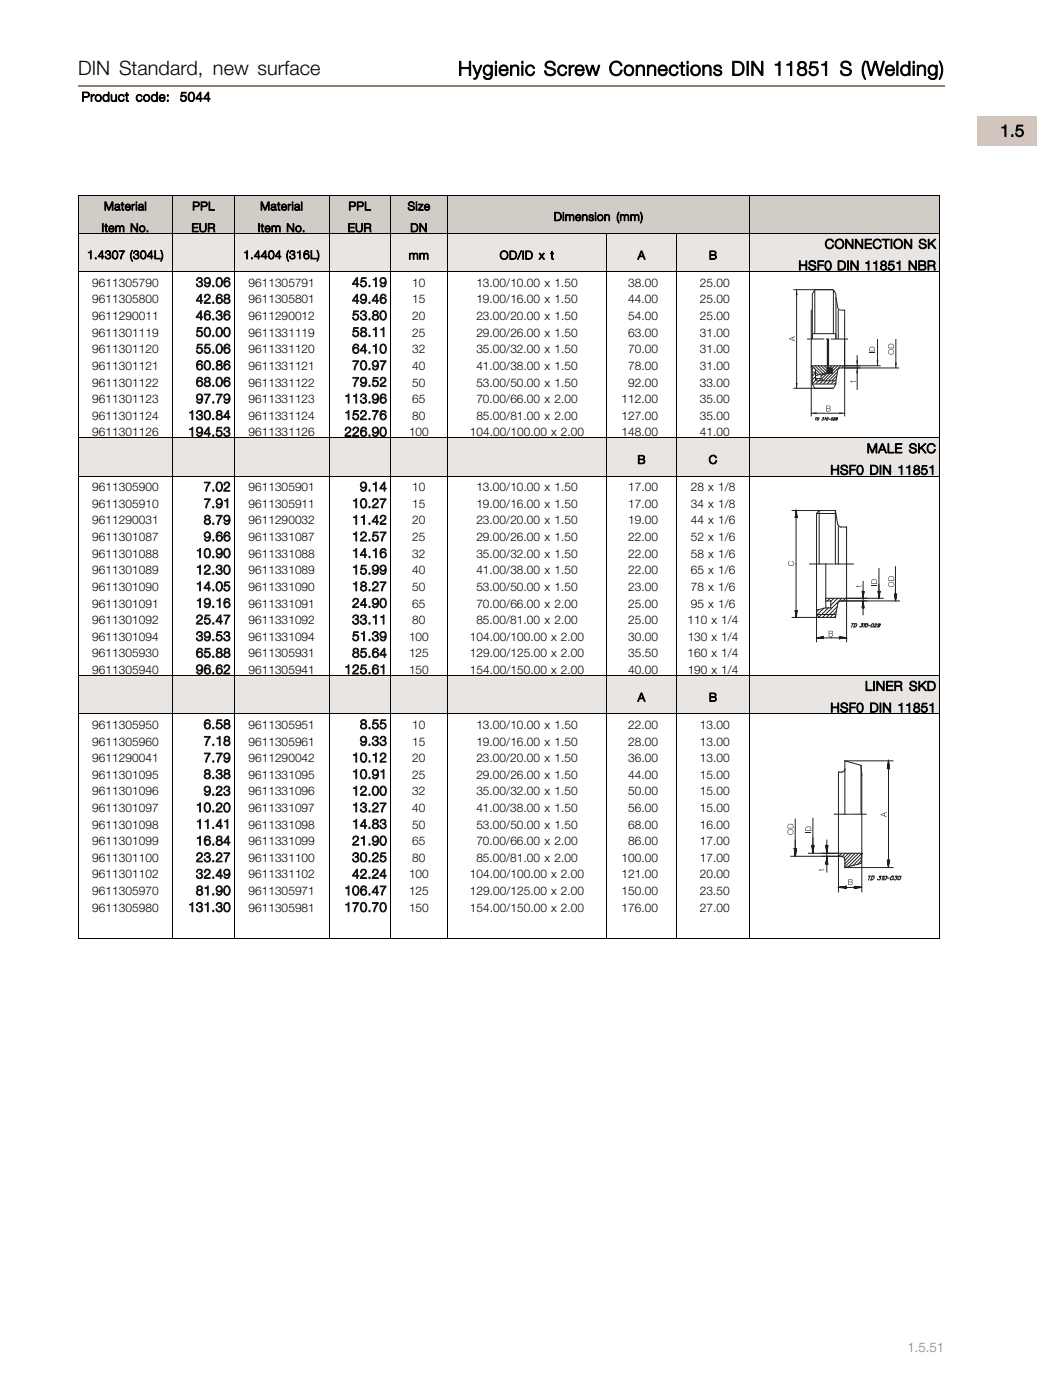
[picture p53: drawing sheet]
<svg xmlns="http://www.w3.org/2000/svg" width="220mm" height="297mm" viewBox="0 0 220 297" stroke-linecap="round" stroke-linejoin="round" font-family="sans-serif">
<defs><g id="words">
<g font-size="4.2">
<text x="16.6" y="16">DIN Standard, new surface</text>
<text x="97.2" y="16">Hygienic Screw Connections DIN 11851 S (Welding)</text>
</g>
<text font-size="3.5" x="212.1" y="29">1.5</text>
<g font-size="2.8">
<text x="17.3" y="21.5">Product code:</text>
<text x="38.2" y="21.5">5044</text>
<text x="174.9" y="52.8">CONNECTION SK</text>
<text x="169.3" y="57.3">HSF0 DIN 11851 NBR</text>
<text x="176.1" y="100.7">HSF0 DIN 11851</text>
<text x="183.8" y="96.2">MALE SKC</text>
<text x="183.5" y="146.6">LINER SKD</text>
<text x="176.1" y="151.2">HSF0 DIN 11851</text>
</g>
<g font-size="2.8" fill="#1c1714">
<text x="41.6" y="60.9">39.06</text>
<text x="41.6" y="64.4">42.68</text>
<text x="74.7" y="60.9">45.19</text>
<text x="74.7" y="64.4">49.46</text>
<text x="41.6" y="67.9">46.36</text>
<text x="41.6" y="71.5">50.00</text>
<text x="74.7" y="67.9">53.80</text>
<text x="74.7" y="71.5">58.11</text>
<text x="41.6" y="75">55.06</text>
<text x="74.7" y="75">64.10</text>
<text x="41.6" y="78.5">60.86</text>
<text x="41.6" y="82">68.06</text>
<text x="74.7" y="78.5">70.97</text>
<text x="74.7" y="82">79.52</text>
<text x="39.9" y="89.1">130.84</text>
<text x="41.6" y="85.6">97.79</text>
<text x="73" y="85.6">113.96</text>
<text x="73" y="89.1">152.76</text>
<text x="39.9" y="92.6">194.53</text>
<text x="73" y="92.6">226.90</text>
<text x="43.2" y="104.3">7.02</text>
<text x="43.2" y="107.8">7.91</text>
<text x="74.7" y="107.8">10.27</text>
<text x="76.3" y="104.3">9.14</text>
<text x="43.2" y="111.3">8.79</text>
<text x="74.7" y="111.3">11.42</text>
<text x="41.6" y="118.4">10.90</text>
<text x="43.2" y="114.8">9.66</text>
<text x="74.7" y="114.8">12.57</text>
<text x="74.7" y="118.4">14.16</text>
<text x="41.6" y="121.9">12.30</text>
<text x="41.6" y="125.4">14.05</text>
<text x="74.7" y="121.9">15.99</text>
<text x="74.7" y="125.4">18.27</text>
<text x="41.6" y="129">19.16</text>
<text x="74.7" y="129">24.90</text>
<text x="41.6" y="132.5">25.47</text>
<text x="41.6" y="136">39.53</text>
<text x="74.7" y="132.5">33.11</text>
<text x="74.7" y="136">51.39</text>
<text x="41.6" y="139.5">65.88</text>
<text x="41.6" y="143.1">96.62</text>
<text x="73" y="143.1">125.61</text>
<text x="74.7" y="139.5">85.64</text>
<text x="43.2" y="154.7">6.58</text>
<text x="76.3" y="154.7">8.55</text>
<text x="43.2" y="158.2">7.18</text>
<text x="43.2" y="161.8">7.79</text>
<text x="74.7" y="161.8">10.12</text>
<text x="76.3" y="158.2">9.33</text>
<text x="43.2" y="165.3">8.38</text>
<text x="74.7" y="165.3">10.91</text>
<text x="41.6" y="172.4">10.20</text>
<text x="43.2" y="168.8">9.23</text>
<text x="74.7" y="168.8">12.00</text>
<text x="74.7" y="172.4">13.27</text>
<text x="41.6" y="175.9">11.41</text>
<text x="41.6" y="179.4">16.84</text>
<text x="74.7" y="175.9">14.83</text>
<text x="74.7" y="179.4">21.90</text>
<text x="41.6" y="182.9">23.27</text>
<text x="74.7" y="182.9">30.25</text>
<text x="41.6" y="186.5">32.49</text>
<text x="41.6" y="190">81.90</text>
<text x="73" y="190">106.47</text>
<text x="74.7" y="186.5">42.24</text>
<text x="39.9" y="193.5">131.30</text>
<text x="73" y="193.5">170.70</text>
</g>
<text font-size="2.8" fill="#937d72" x="192.4" y="287">1.5.51</text>
<g font-size="2.5">
<text x="22.1" y="44.6">Material</text>
<text x="40.8" y="44.6">PPL</text>
<text x="55.2" y="44.6">Material</text>
<text x="73.9" y="44.6">PPL</text>
<text x="86.4" y="44.6">Size</text>
<text x="117.4" y="46.9">Dimension (mm)</text>
<text x="21.5" y="49.2">Item No.</text>
<text x="40.6" y="49.2">EUR</text>
<text x="54.7" y="49.2">Item No.</text>
<text x="73.7" y="49.2">EUR</text>
<text x="87" y="49.2">DN</text>
<text x="18.5" y="55">1.4307 (304L)</text>
<text x="51.6" y="55">1.4404 (316L)</text>
<text x="86.7" y="55.1">mm</text>
<text x="106" y="55.1">OD/ID x t</text>
<text x="135.2" y="55.1">A</text>
<text x="150.4" y="55.1">B</text>
<text x="19.6" y="60.9">9611305790</text>
<text x="19.6" y="64.4">9611305800</text>
<text x="52.7" y="60.9">9611305791</text>
<text x="52.7" y="64.4">9611305801</text>
<text x="87.4" y="60.9">10</text>
<text x="87.4" y="64.4">15</text>
<text x="101" y="60.9">13.00/10.00 x 1.50</text>
<text x="101" y="64.4">19.00/16.00 x 1.50</text>
<text x="133.3" y="60.9">38.00</text>
<text x="133.3" y="64.4">44.00</text>
<text x="148.4" y="60.9">25.00</text>
<text x="148.4" y="64.4">25.00</text>
<text x="19.6" y="67.9">9611290011</text>
<text x="19.6" y="71.5">9611301119</text>
<text x="52.7" y="67.9">9611290012</text>
<text x="52.7" y="71.5">9611331119</text>
<text x="87.4" y="67.9">20</text>
<text x="87.4" y="71.5">25</text>
<text x="101" y="67.9">23.00/20.00 x 1.50</text>
<text x="101" y="71.5">29.00/26.00 x 1.50</text>
<text x="133.3" y="67.9">54.00</text>
<text x="133.3" y="71.5">63.00</text>
<text x="148.4" y="67.9">25.00</text>
<text x="148.4" y="71.5">31.00</text>
<text x="19.6" y="75">9611301120</text>
<text x="52.7" y="75">9611331120</text>
<text x="87.4" y="75">32</text>
<text x="101" y="75">35.00/32.00 x 1.50</text>
<text x="133.3" y="75">70.00</text>
<text x="148.4" y="75">31.00</text>
<text x="19.6" y="78.5">9611301121</text>
<text x="19.6" y="82">9611301122</text>
<text x="52.7" y="78.5">9611331121</text>
<text x="52.7" y="82">9611331122</text>
<text x="87.4" y="78.5">40</text>
<text x="87.4" y="82">50</text>
<text x="101" y="78.5">41.00/38.00 x 1.50</text>
<text x="101" y="82">53.00/50.00 x 1.50</text>
<text x="133.3" y="78.5">78.00</text>
<text x="133.3" y="82">92.00</text>
<text x="148.4" y="78.5">31.00</text>
<text x="148.4" y="82">33.00</text>
<text x="19.6" y="85.6">9611301123</text>
<text x="19.6" y="89.1">9611301124</text>
<text x="52.7" y="85.6">9611331123</text>
<text x="52.7" y="89.1">9611331124</text>
<text x="87.4" y="85.6">65</text>
<text x="87.4" y="89.1">80</text>
<text x="101" y="85.6">70.00/66.00 x 2.00</text>
<text x="101" y="89.1">85.00/81.00 x 2.00</text>
<text x="131.8" y="85.6">112.00</text>
<text x="131.8" y="89.1">127.00</text>
<text x="148.4" y="85.6">35.00</text>
<text x="148.4" y="89.1">35.00</text>
<text x="19.6" y="92.6">9611301126</text>
<text x="52.7" y="92.6">9611331126</text>
<text x="86.7" y="92.6">100</text>
<text x="99.7" y="92.6">104.00/100.00 x 2.00</text>
<text x="131.8" y="92.6">148.00</text>
<text x="148.4" y="92.6">41.00</text>
<text x="135.2" y="98.4">B</text>
<text x="150.3" y="98.4">C</text>
<text x="19.6" y="104.3">9611305900</text>
<text x="19.6" y="107.8">9611305910</text>
<text x="52.7" y="104.3">9611305901</text>
<text x="52.7" y="107.8">9611305911</text>
<text x="87.4" y="104.3">10</text>
<text x="87.4" y="107.8">15</text>
<text x="101" y="104.3">13.00/10.00 x 1.50</text>
<text x="101" y="107.8">19.00/16.00 x 1.50</text>
<text x="133.3" y="104.3">17.00</text>
<text x="133.3" y="107.8">17.00</text>
<text x="146.5" y="104.3">28 x 1/8</text>
<text x="146.5" y="107.8">34 x 1/8</text>
<text x="19.6" y="111.3">9611290031</text>
<text x="52.7" y="111.3">9611290032</text>
<text x="87.4" y="111.3">20</text>
<text x="101" y="111.3">23.00/20.00 x 1.50</text>
<text x="133.3" y="111.3">19.00</text>
<text x="146.5" y="111.3">44 x 1/6</text>
<text x="19.6" y="114.8">9611301087</text>
<text x="19.6" y="118.4">9611301088</text>
<text x="52.7" y="114.8">9611331087</text>
<text x="52.7" y="118.4">9611331088</text>
<text x="87.4" y="114.8">25</text>
<text x="87.4" y="118.4">32</text>
<text x="101" y="114.8">29.00/26.00 x 1.50</text>
<text x="101" y="118.4">35.00/32.00 x 1.50</text>
<text x="133.3" y="114.8">22.00</text>
<text x="133.3" y="118.4">22.00</text>
<text x="146.5" y="114.8">52 x 1/6</text>
<text x="146.5" y="118.4">58 x 1/6</text>
<text x="19.6" y="121.9">9611301089</text>
<text x="19.6" y="125.4">9611301090</text>
<text x="52.7" y="121.9">9611331089</text>
<text x="52.7" y="125.4">9611331090</text>
<text x="87.4" y="121.9">40</text>
<text x="87.4" y="125.4">50</text>
<text x="101" y="121.9">41.00/38.00 x 1.50</text>
<text x="101" y="125.4">53.00/50.00 x 1.50</text>
<text x="133.3" y="121.9">22.00</text>
<text x="133.3" y="125.4">23.00</text>
<text x="146.5" y="121.9">65 x 1/6</text>
<text x="146.5" y="125.4">78 x 1/6</text>
<text x="19.6" y="129">9611301091</text>
<text x="52.7" y="129">9611331091</text>
<text x="87.4" y="129">65</text>
<text x="101" y="129">70.00/66.00 x 2.00</text>
<text x="133.3" y="129">25.00</text>
<text x="146.5" y="129">95 x 1/6</text>
<text x="19.6" y="132.5">9611301092</text>
<text x="19.6" y="136">9611301094</text>
<text x="52.7" y="132.5">9611331092</text>
<text x="52.7" y="136">9611331094</text>
<text x="86.7" y="136">100</text>
<text x="87.4" y="132.5">80</text>
<text x="99.7" y="136">104.00/100.00 x 2.00</text>
<text x="101" y="132.5">85.00/81.00 x 2.00</text>
<text x="133.2" y="132.5">25.00</text>
<text x="133.2" y="136">30.00</text>
<text x="145.8" y="132.5">110 x 1/4</text>
<text x="145.8" y="136">130 x 1/4</text>
<text x="19.6" y="139.5">9611305930</text>
<text x="19.6" y="143.1">9611305940</text>
<text x="52.7" y="139.5">9611305931</text>
<text x="52.7" y="143.1">9611305941</text>
<text x="86.7" y="139.5">125</text>
<text x="86.7" y="143.1">150</text>
<text x="99.7" y="139.5">129.00/125.00 x 2.00</text>
<text x="99.7" y="143.1">154.00/150.00 x 2.00</text>
<text x="133.2" y="139.5">35.50</text>
<text x="133.2" y="143.1">40.00</text>
<text x="145.8" y="139.5">160 x 1/4</text>
<text x="145.8" y="143.1">190 x 1/4</text>
<text x="135.2" y="148.9">A</text>
<text x="150.3" y="148.9">B</text>
<text x="19.6" y="154.7">9611305950</text>
<text x="52.7" y="154.7">9611305951</text>
<text x="87.4" y="154.7">10</text>
<text x="101" y="154.7">13.00/10.00 x 1.50</text>
<text x="133.3" y="154.7">22.00</text>
<text x="148.4" y="154.7">13.00</text>
<text x="19.6" y="158.2">9611305960</text>
<text x="19.6" y="161.8">9611290041</text>
<text x="52.7" y="158.2">9611305961</text>
<text x="52.7" y="161.8">9611290042</text>
<text x="87.4" y="158.2">15</text>
<text x="87.4" y="161.8">20</text>
<text x="101" y="161.8">23.00/20.00 x 1.50</text>
<text x="101" y="158.2">19.00/16.00 x 1.50</text>
<text x="133.2" y="161.8">36.00</text>
<text x="133.3" y="158.2">28.00</text>
<text x="148.4" y="161.8">13.00</text>
<text x="148.4" y="158.2">13.00</text>
<text x="19.6" y="165.3">9611301095</text>
<text x="52.7" y="165.3">9611331095</text>
<text x="87.4" y="165.3">25</text>
<text x="101" y="165.3">29.00/26.00 x 1.50</text>
<text x="133.3" y="165.3">44.00</text>
<text x="148.4" y="165.3">15.00</text>
<text x="19.6" y="168.8">9611301096</text>
<text x="19.6" y="172.4">9611301097</text>
<text x="52.7" y="168.8">9611331096</text>
<text x="52.7" y="172.4">9611331097</text>
<text x="87.4" y="168.8">32</text>
<text x="87.4" y="172.4">40</text>
<text x="101" y="172.4">41.00/38.00 x 1.50</text>
<text x="101" y="168.8">35.00/32.00 x 1.50</text>
<text x="133.2" y="172.4">56.00</text>
<text x="133.3" y="168.8">50.00</text>
<text x="148.4" y="172.4">15.00</text>
<text x="148.4" y="168.8">15.00</text>
<text x="19.6" y="175.9">9611301098</text>
<text x="19.6" y="179.4">9611301099</text>
<text x="52.7" y="175.9">9611331098</text>
<text x="52.7" y="179.4">9611331099</text>
<text x="87.4" y="175.9">50</text>
<text x="87.4" y="179.4">65</text>
<text x="101" y="175.9">53.00/50.00 x 1.50</text>
<text x="101" y="179.4">70.00/66.00 x 2.00</text>
<text x="133.3" y="175.9">68.00</text>
<text x="133.3" y="179.4">86.00</text>
<text x="148.4" y="175.9">16.00</text>
<text x="148.4" y="179.4">17.00</text>
<text x="19.6" y="182.9">9611301100</text>
<text x="52.7" y="182.9">9611331100</text>
<text x="87.4" y="182.9">80</text>
<text x="101" y="182.9">85.00/81.00 x 2.00</text>
<text x="131.8" y="182.9">100.00</text>
<text x="148.4" y="182.9">17.00</text>
<text x="19.6" y="186.5">9611301102</text>
<text x="19.6" y="190">9611305970</text>
<text x="52.7" y="186.5">9611331102</text>
<text x="52.7" y="190">9611305971</text>
<text x="86.7" y="186.5">100</text>
<text x="86.7" y="190">125</text>
<text x="99.7" y="186.5">104.00/100.00 x 2.00</text>
<text x="99.7" y="190">129.00/125.00 x 2.00</text>
<text x="131.8" y="186.5">121.00</text>
<text x="131.8" y="190">150.00</text>
<text x="148.4" y="186.5">20.00</text>
<text x="148.4" y="190">23.50</text>
<text x="19.6" y="193.5">9611305980</text>
<text x="52.7" y="193.5">9611305981</text>
<text x="86.7" y="193.5">150</text>
<text x="99.7" y="193.5">154.00/150.00 x 2.00</text>
<text x="131.8" y="193.5">176.00</text>
<text x="148.4" y="193.5">27.00</text>
</g>
</g></defs>
<path d="M16.6 18.3h183.7" fill="none" stroke="#937d72" stroke-width=".36"/>
<path d="M207.2 24.7h12.8v6.2h-12.8z" fill="#d1c5bd"/>
<g fill="#d1ccc6">
<path d="M16.6 41.5h20v8.1h-20z"/>
<path d="M36.7 41.5h33.1v8.1h-33.1z"/>
<path d="M69.8 41.5h129.5v8.1h-129.5z"/>
</g>
<path d="M16.6 41.5h182.7v8.1M16.6 41.4v8.2M36.7 41.4v8.2M49.7 41.4v8.2M69.8 41.4v8.2M82.8 41.4v8.2M94.9 41.4v8.2M159 41.4v8.2" fill="none" stroke="#000" stroke-width=".21"/>
<g fill="#e8e5e2">
<path d="M16.6 49.6h20v8.1h-20z"/>
<path d="M36.7 49.6h33.1v8.1h-33.1z"/>
<path d="M69.8 49.6h129.5v8.1h-129.5z"/>
</g>
<path d="M16.6 49.6h182.7v43.4M16.6 57.7h182.7M16.6 49.6v43.4M36.7 49.6v43.4M49.7 49.6v43.4M69.8 49.6v43.4M82.8 49.6v43.4M94.9 49.6v43.4M128.7 49.6v43.4M143.5 49.6v43.4M159 49.6v43.4" fill="none" stroke="#000" stroke-width=".21"/>
<g fill="none" stroke="#231f20" stroke-width=".21">
<path d="M172 65.9v11.8M172.1 65.8h.2M172.2 77.6l.5 .6M172.3 78.1v.9M172.3 62.4v9.6v-1.2h4.9l.1 1.2M172.8 61.5h3.9M172.9 77.6l1.6 1.7M172.9 78.3l1.1 1.1M173 79l.5 .6M173 79.7h.1M173 79.1l-.7 .7M173 79.9l-.7 .7"/>
<path d="M173.5 77.6l1.6 1.6M174.1 77.6l1.3 1.3M174.5 79.5l-.4 .4M174.8 77.6l.6 .7 .3-.3M175.3 79.3l-1.1 1.1M175.3 79.1v.2M175.5 77.7h-3.5l.1 .4 .6 .1 .2 .1 .1 1.4 2.3-.6M175.5 72l-.2 7.1M175.6 72l-.1 .1M175.7 79.2l-1.6 .4v.7l.5 .5M175.7 72v6.1h.8M175.7 79.2l-.4 .1"/>
<path d="M175.7 77.2l-.2 .2M175.7 72l-.2 .3M175.7 72.2l-.2 .2M175.7 72.3l-.2 .3M175.7 72.5l-.2 .3M175.7 72.7l-.2 .2M175.7 72.8l-.2 .3M175.7 73l-.2 .2M175.7 73.1l-.2 .3M175.7 73.3l-.2 .3M175.7 73.5l-.2 .2M175.7 73.6l-.2 .3"/>
<path d="M175.7 73.8l-.2 .2M175.7 73.9l-.2 .3M175.7 74.1l-.2 .3M175.7 74.3l-.2 .2M175.7 74.4l-.2 .3M175.7 74.6l-.2 .2M175.7 74.8l-.2 .2M175.7 74.9l-.2 .3M175.7 75.1l-.2 .2M175.7 75.2l-.2 .3M175.7 75.4l-.2 .3M175.7 75.5l-.2 .3"/>
<path d="M175.7 75.7l-.2 .3M175.7 75.9l-.2 .2M175.7 76l-.2 .3M175.7 76.2l-.2 .3M175.7 76.4l-.2 .2M175.7 76.5l-.2 .3M175.7 76.7l-.2 .2M175.7 76.8l-.2 .3M175.7 77l-.2 .3M175.7 77.3l-.2 .3M175.7 77.5l-.2 .2M175.7 77.8l-.3 .3"/>
<path d="M175.7 78.1l-.3 .3M176.1 78.1l-.7 .7M176.2 78.1l-.8 .9M176.4 77.6l-1 1M176.4 78.1l-1.1 1M176.5 78.4l-.7 .8M176.5 78.1l-1.2 1.2M176.5 78.3l-.9 1M176.5 78.6l-.6 .6M176.5 78.9l-.3 .3M176.5 79.1l-.1 .1M176.5 78.1v1.1h-.8"/>
<path d="M177 77.6l-.5 .5M177.3 63.1l.5 2.5 .4 .2h.9v11.8M177.5 79.8l-1.1 1M177.6 79l-1.8 1.8M177.7 77.6l-3.9 3.9M177.8 65.8v6.2M178.3 77.6l-3.2 3.2M178.9 77.6l-.4 .5M179.1 78.1h.1M179.1 78.1h3.4M179.1 72v6.1h-.9l-.4 .2-.5 2.5M181.8 75.4v7.4"/>
<path d="M182.5 77.6h-6.8l-.3 .3M173.3 80.4l-1 1M174.1 80.4l-1.1 1.1M175.3 80.8l-.7 .7M176.1 80.8l-.7 .7M176.9 80.8l-.7 .7M177.3 81.2l-.3 .3M177.3 80.5l-.3 .3"/>
</g>
<g fill="#231f20">
<path d="M181.8 78.1l.2 1.1h-.4z"/>
<path d="M181.6 76.5h.4l-.2 1.1z"/>
</g>
<path d="M168.3 61.5h8.4M168.9 61.5v20.9M172.1 65.8l-.1 .1M168.3 82.4h8.4" fill="none" stroke="#231f20" stroke-width=".21"/>
<g fill="#231f20">
<path d="M168.8 81.3h.3l-.2 1.1z"/>
<path d="M168.9 61.5l.2 1.1h-.3z"/>
</g>
<g fill="none" stroke="#231f20" stroke-width=".21">
<path d="M171.2 72h3.6M172 77.7v10.7M172.8 61.6v9.2M172.8 61.5l-.5 .9M175.2 72h.7M176.2 72h3.7M176.7 61.6v9.2M176.7 61.5l.6 .9v9.6M179.1 77.6v10.8M172 87.7h7.1M172.3 81.5l.5 .9h3.9l.6-.9M172.3 81.5h5"/>
<path d="M172.3 81.5h.1M172.9 88.6h.4M173 80.4v.4h4.3v.7M173.1 88.6l-.2 .6M173.4 88.6l.2 .1 .1 .1-.2 .4h-.3zM174.1 80.4h-1.1v-1.4h-.7v2.5M174.5 88.6h.2l-.2 .2 .1 .2-.2 .2-.2-.1M174.9 88.7l.2-.1-.2 .6M175.5 88.7v-.1a.27 .27 0 0 1 .1 .4 .27 .27 0 0 1-.3 .1zM175.8 89h.3M176.4 88.7l.1-.1a.27 .27 0 0 1 .1 .4 .27 .27 0 0 1-.4 .1zM176.8 88.8l.3-.1-.4 .5h.3"/>
<path d="M177.4 88.7v.1a.18 .18 0 0 1 .1 .3 .18 .18 0 0 1-.2 .1 .3 .3 0 0 1 0-.3 .3 .3 0 0 1 .3-.1z"/>
</g>
<g fill="#231f20">
<path d="M172 87.7l1.2-.2v.4z"/>
<path d="M178 87.5l1.1 .2-1.1 .2z"/>
</g>
<path d="M179.1 78.1h11.6M190 72v6.1" fill="none" stroke="#231f20" stroke-width=".21"/>
<path d="M189.8 77h.4l-.2 1.1z" fill="#231f20"/>
<path d="M179.1 77.6h7.7M186.1 72v5.6" fill="none" stroke="#231f20" stroke-width=".21"/>
<path d="M185.9 76.5h.4l-.2 1.1z" fill="#231f20"/>
<g fill="#231f20">
<path d="M180.3 81h.3v-.2v.2h.7l.2-.2-.1 .2-.8 .1v.1z"/>
<path d="M184.3 74.8h1.3v.1h-1.3z"/>
<path d="M175.2 86.1h.5a.3 .3 0 0 1 .4 .2 .3 .3 0 0 1-.2 .4 .34 .34 0 0 1 .2 .4 .34 .34 0 0 1-.4 .2h-.5zM175.3 86.2v.4l.7-.1-.1-.3zM175.3 86.7v.5l.7-.1-.1-.3z"/>
<path d="M167.4 71.8l1.2-.4-.4 .2v.6l.4 .2-1.2-.4zM167.5 71.9l.6 .2v-.4z"/>
<path d="M184.5 73.7l.2-.1a.62 .62 0 0 1 .9 .6v.4h-1.3zM184.5 73.9l-.1 .6h1.1a.56 .56 0 0 0-.3-.8 .56 .56 0 0 0-.7 .2z"/>
<path d="M188.4 74.6a.62 .62 0 0 1 1.2 0 .62 .62 0 0 1-1.2 0zM188.5 74.7a.5 .5 0 0 0 1 0 .5 .5 0 0 0-1 0z"/>
<path d="M188.5 73.1l.2-.1a.62 .62 0 0 1 .9 .5v.4h-1.2zM188.5 73.3v.5h1a.56 .56 0 0 0-.3-.7 .56 .56 0 0 0-.7 .2z"/>
</g>
<g fill="#e8e5e2">
<path d="M16.6 93h20v8.1h-20z"/>
<path d="M36.7 93h33.1v8.1h-33.1z"/>
<path d="M69.8 93h129.5v8.1h-129.5z"/>
</g>
<path d="M16.6 93h182.7v50.4M16.6 93v50.4M36.7 93v50.4M49.7 93v50.4M69.8 93v50.4M82.8 93v50.4M94.9 93v50.4M128.7 93v50.4M143.5 93v50.4M159 93v50.4M16.6 101.1h182.7" fill="none" stroke="#000" stroke-width=".21"/>
<g fill="none" stroke="#231f20" stroke-width=".21">
<path d="M168 108.4h5.7v11.3M168.8 109.6v-.5v.6h.2l-.2-.9-.1 1h.3l-.2-1.4-.2 1.4h.4l-.2-1.4v22.7l-.2-1.4v-.1h.4l-.1 1.5-.2-1.4h.3l-.2 1v-1h.2l-.2 .6v-.4M171.7 119.7h4M173.2 109h4M173.2 109v27.2M175.1 119.7v7.3M176 119.7h.7M177 119.7h4M177.2 108.4h-3.5l-.5 .6M177.2 108.4l.5 3 .6 .5h1.2v24.3M177.2 108.4v11.3M177.8 111.9v7.8"/>
<path d="M173.6 129.4l-.4 .5M174.3 135.4l.1-.1-.5 .1 .6 .1v-.2l-1 .1 1 .1v-.3l-1.3 .1 1.4 .3v-.5l-1.4 .3h6.3l-1.4 .2v-.5l1.4 .3-1.4 .1v-.3l1 .1-.9 .2v-.2l.6 .1h-.4M174.7 129.1l-1.5 1.5M175.1 127.5h1.1v1.5h-1.1M175.1 129l-1.9 .5M175.7 129l-2 2M176 127l-.5 .5M176.9 127l-.7 .6M177.2 130.4h-4l.5 .7M177.2 130.8l-.3 .3M177.4 129.7l-1.4 1.4M177.6 128.7l-2.3 2.4"/>
<path d="M177.7 127l-1.5 1.5M178.5 127l-4.1 4.1M179.3 127l-.6 .5M179.5 127v.1M179.5 127.5h.1M180.7 132.4h.5M180.9 132.4l-.3 .7M181.4 132.4h.2l.1 .3-.3 .4h-.3zM182.7 132.4h.3l-.2 .2 .1 .1-.1 .3-.4 .1-.1-.2M183 128.7v.2v-.6v.6h.1l-.1-.9-.1 1h.3l-.2-1.5-.2 1.5h.5l-.3-1.5v3M183 123.4v3.6l-.2-1.5h.5l-.3 1.5-.1-1.4h.3l-.2 1v-.9h.1l-.1 .5v-.4M183 127v.5"/>
<path d="M183.3 132.5l.2-.1-.3 .7M183.7 132.4l.3 .1a.39 .39 0 0 1-.1 .4 .39 .39 0 0 1-.4 0zM184.2 132.8h.3M184.8 132.6l.2-.2h.3v.3l-.3 .4h-.3zM185.6 132.5h.4l-.6 .6h.4M186.4 124v3l-.2-1.5h.4l-.2 1.5-.1-1.4h.3l-.1 1-.2-.9h.2l-.1 .5v-.4M186.4 120.7v5.7M186.6 132.6l-.1 .2h-.2l-.1-.2 .2-.2h.2l.1 .2-.3 .5-.3-.1M187.3 127h-12.1l-.1 2M189.9 124.7v2.8l-.2-1.4h.5l-.2 1.4-.2-1.4h.3l-.2 1.1-.1-1h.2l-.1 .6v-.4M189.9 120.3v5.8M190.8 127.5h-12.4a.73 .73 0 0 0-.7 .7l-.5 2.9h-9.2"/>
</g>
<g fill="#231f20">
<path d="M167.2 119.3l.3-.2a.51 .51 0 0 0-.2 .7 .51 .51 0 0 0 .7 .2 .51 .51 0 0 0 .2-.7l-.3-.2a.59 .59 0 0 1 .3 .9 .59 .59 0 0 1-1-.1z"/>
<path d="M181.6 124.4h.2v-.2l.1 .2h.7l.1-.2v.3h-.8v.2z"/>
<path d="M184.8 124.2h1.2v.1h-1.2z"/>
<path d="M175.8 133.9h.5a.3 .3 0 0 1 .3 .2 .3 .3 0 0 1-.2 .4 .34 .34 0 0 1 .3 .4 .34 .34 0 0 1-.4 .2h-.5zM175.9 134v.4l.6-.1-.1-.3zM175.9 134.5v.5l.6-.1-.1-.3z"/>
<path d="M184.9 123.1l.2-.1a.62 .62 0 0 1 .9 .5v.4h-1.2zM184.9 123.3v.5h1a.56 .56 0 0 0-.3-.7 .56 .56 0 0 0-.7 .2z"/>
<path d="M188.4 124a.62 .62 0 0 1 1.2 0 .62 .62 0 0 1-1.2 0zM188.5 124a.5 .5 0 0 0 1 0 .5 .5 0 0 0-1 0z"/>
<path d="M188.6 122.4l.1-.1a.62 .62 0 0 1 .9 .6v.4h-1.2zM188.5 122.6v.6h1a.56 .56 0 0 0-.2-.8 .56 .56 0 0 0-.8 .2z"/>
</g>
<g fill="#e8e5e2">
<path d="M16.6 143.4h20v8.1h-20z"/>
<path d="M36.7 143.4h33.1v8.1h-33.1z"/>
<path d="M69.8 143.4h129.5v8.1h-129.5z"/>
</g>
<path d="M16.6 143.4h182.7v50.5M16.6 151.5h182.7M16.6 143.4v50.5M36.7 143.4v50.5M49.7 143.4v50.5M69.8 143.4v50.5M82.8 143.4v50.5M94.9 143.4v50.5M128.7 143.4v50.5M143.5 143.4v50.5M159 143.4v50.5" fill="none" stroke="#000" stroke-width=".21"/>
<g fill="none" stroke="#231f20" stroke-width=".21">
<path d="M168.7 178.5v3.3l-.3-1.6h.6l-.3 1.6-.2-1.6h.4l-.2 1.2-.1-1.2h.2l-.1 .7v-.6v.2M168.7 173.9v6.3M172.4 177.8v3.3l-.2-1.7h.4l-.2 1.7-.2-1.6h.4l-.2 1.2-.1-1.1h.2l-.1 .6v-.4M172.4 173.7v5.7M175.4 178.3v2.8l-.3-1.7h.5l-.2 1.7-.2-1.6h.3l-.1 1.2-.1-1.1h.1v.6v-.4M176.9 172.8h2.9M179.2 163.2a.68 .68 0 0 1-.7 .7h-.7v25.4M179.2 161.5v11.3M179.2 161.5l3.4 .9 .2 2v24.9M179.2 161.5h10.2M180.1 172.8h.4M180.8 172.8h2.9"/>
<path d="M182.6 162.4v10.4M188.4 162.8v-.4v.6h.1l-.1-1-.1 1.1h.3l-.2-1.6-.2 1.4v.3h.5l-.3-1.7v22.6l-.2-1.6h.5l-.3 1.6-.1-1.5h.3l-.2 1.1v-1.1h.1l-.1 .7v-.6v.2M167.7 181.8l10.8-.1 .6 .4 .1 2M171.4 181.1h11.4l-2.9 2.9M175.4 183.1v.2v-.6l-.1 .6h.1v-1.1l-.2 1.1h.3l-.1-1.5-.3 1.4v.2h.5l-.2-1.6v3.3M175.4 181.1v.6M177.9 181.1l-.1 .1M178.5 181.1l-.6 .6M179.2 188.4l.1-.1-.6 .1h.6v-.2l-1 .2 1.1 .1v-.4l-1.6 .3 1.6 .2 .1-.5-1.7 .3h5l-1.5 .2-.1-.5 1.6 .2-1.5 .2v-.4l1.1 .2-1.1 .1v-.2l.6 .2-.6-.1 .2 .1M179.2 184.1h10.2M179.3 181.1l-.7 .7M180 181.1l-1 1"/>
<path d="M180.6 181.1l-1.4 1.5M181.3 181.1l-2.1 2.2M182 181.1l-2.8 2.9M182.7 182.6l-.9 .9M182.8 181.3l-.2 2-3.4 .8M182.8 181.8l-1.9 1.9M184.2 186h.6M184.4 186l-.2 .8M185 186h.3a.6 .6 0 0 1-.6 .8zM186.5 186h.4l-.4 .2h.2a.39 .39 0 0 1-.1 .5 .39 .39 0 0 1-.5 0v-.1M187.2 186.1l.2-.1-.3 .8M187.6 186.1h.5a.57 .57 0 0 1-.7 .6z"/>
<path d="M188.2 186.4h.4M189 186.1l.5-.1v.3a.48 .48 0 0 1-.7 .4zM189.9 186h.4l-.4 .2 .3 .1v.2l-.4 .3-.3-.2M190.7 186h.4a.58 .58 0 0 1-.7 .7v-.4z"/>
</g>
<g fill="#231f20">
<path d="M173.6 184.6h.3v-.2l.1 .2h.6l.2-.2-.1 .3h-.7v.2z"/>
<path d="M170.8 176.6h1.2v.2h-1.2z"/>
<path d="M179.9 186.6h.5a.3 .3 0 0 1 .4 .2 .3 .3 0 0 1-.2 .4 .34 .34 0 0 1 .2 .4 .34 .34 0 0 1-.4 .2h-.5zM180 186.7v.4l.7-.1-.1-.3zM180 187.2v.5l.7-.1-.1-.3z"/>
<path d="M186.8 172.8l1.2-.4-.4 .2v.6l.4 .2-1.2-.4zM186.9 172.9l.6 .2v-.4z"/>
<path d="M171 175.6l.2-.1a.62 .62 0 0 1 .8 .5v.4h-1.2zM171 175.8l-.1 .5h1a.56 .56 0 0 0-.2-.7 .56 .56 0 0 0-.7 .2z"/>
<path d="M167 176.5a.65 .65 0 0 1 1.3 0 .65 .65 0 0 1-1.3 0zM167.2 176.6a.5 .5 0 0 0 1 0 .5 .5 0 0 0-1 0z"/>
<path d="M167.2 175l.2-.1a.62 .62 0 0 1 .9 .5v.4h-1.3zM167.2 175.2l-.1 .5h1.1a.56 .56 0 0 0-.3-.7 .56 .56 0 0 0-.7 .2z"/>
</g>
<path d="M16.6 199.2h182.7M16.6 199.3h182.7M16.6 193.8v5.4M36.7 193.8v5.4M49.7 193.8v5.4M69.8 193.8v5.4M82.8 193.8v5.4M94.9 193.8v5.4M128.7 193.8v5.4M143.5 193.8v5.4M159 193.8v5.4M199.3 193.8v5.4" fill="none" stroke="#000" stroke-width=".21"/>
<path d="M16.6 199.2v.1zM199.2 199.2l.1 .1z" fill="#000"/>
<use href="#words"/>
</svg>
